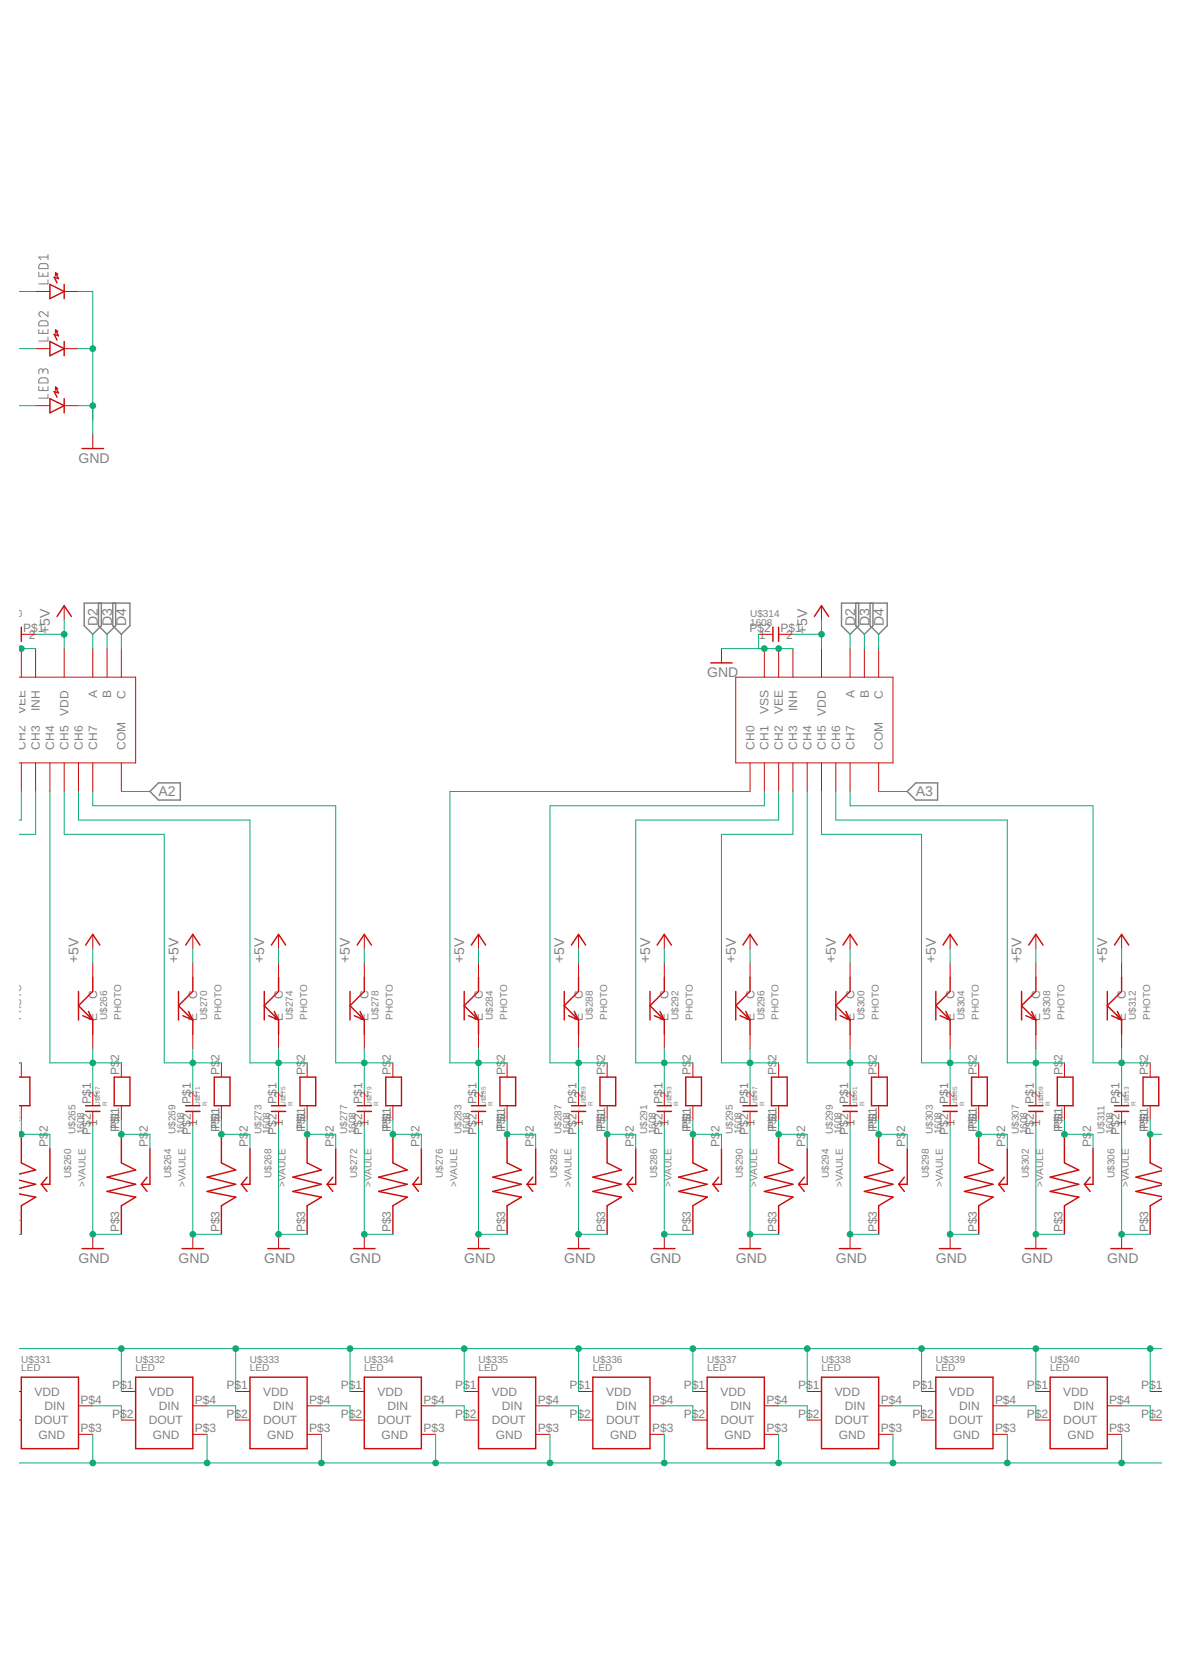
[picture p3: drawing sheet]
<svg xmlns="http://www.w3.org/2000/svg" width="210mm" height="297mm" viewBox="0 0 210 297" stroke-linecap="round" stroke-linejoin="round" font-family="sans-serif">
<defs><g id="words">
<g font-size="2.5" fill="#808080">
<text x="13.9" y="82.3">GND</text>
<text x="8.9" y="112.8" transform="rotate(-90 8.9 112.8)">+5V</text>
<text x="17.4" y="111.2" transform="rotate(-90 17.4 111.2)">D2</text>
<text x="19.9" y="111.2" transform="rotate(-90 19.9 111.2)">D3</text>
<text x="22.5" y="111.2" transform="rotate(-90 22.5 111.2)">D4</text>
<text x="143.5" y="112.8" transform="rotate(-90 143.5 112.8)">+5V</text>
<text x="152" y="111.2" transform="rotate(-90 152 111.2)">D2</text>
<text x="154.5" y="111.2" transform="rotate(-90 154.5 111.2)">D3</text>
<text x="157.1" y="111.2" transform="rotate(-90 157.1 111.2)">D4</text>
<text x="125.7" y="120.4">GND</text>
<text x="28.2" y="141.6">A2</text>
<text x="162.8" y="141.6">A3</text>
<text x="13.9" y="171.2" transform="rotate(-90 13.9 171.2)">+5V</text>
<text x="31.7" y="171.2" transform="rotate(-90 31.7 171.2)">+5V</text>
<text x="47" y="171.2" transform="rotate(-90 47 171.2)">+5V</text>
<text x="62.2" y="171.2" transform="rotate(-90 62.2 171.2)">+5V</text>
<text x="82.5" y="171.2" transform="rotate(-90 82.5 171.2)">+5V</text>
<text x="100.3" y="171.2" transform="rotate(-90 100.3 171.2)">+5V</text>
<text x="115.5" y="171.2" transform="rotate(-90 115.5 171.2)">+5V</text>
<text x="130.8" y="171.2" transform="rotate(-90 130.8 171.2)">+5V</text>
<text x="148.6" y="171.2" transform="rotate(-90 148.6 171.2)">+5V</text>
<text x="166.3" y="171.2" transform="rotate(-90 166.3 171.2)">+5V</text>
<text x="181.6" y="171.2" transform="rotate(-90 181.6 171.2)">+5V</text>
<text x="196.8" y="171.2" transform="rotate(-90 196.8 171.2)">+5V</text>
<text x="13.9" y="224.5">GND</text>
<text x="31.7" y="224.5">GND</text>
<text x="47" y="224.5">GND</text>
<text x="62.2" y="224.5">GND</text>
<text x="82.5" y="224.5">GND</text>
<text x="100.3" y="224.5">GND</text>
<text x="115.5" y="224.5">GND</text>
<text x="130.8" y="224.5">GND</text>
<text x="148.6" y="224.5">GND</text>
<text x="166.3" y="224.5">GND</text>
<text x="181.6" y="224.5">GND</text>
<text x="196.8" y="224.5">GND</text>
</g>
<g font-size="2.1" fill="#808080">
<text x="4.1" y="112.4">P$1</text>
<text x="5.1" y="113.5">2</text>
<text x="133.2" y="112.4">P$2</text>
<text x="134.9" y="113.5">1</text>
<text x="138.7" y="112.4">P$1</text>
<text x="139.7" y="113.5">2</text>
<text x="17.2" y="124.1" transform="rotate(-90 17.2 124.1)">A</text>
<text x="19.8" y="124.1" transform="rotate(-90 19.8 124.1)">B</text>
<text x="22.3" y="124.3" transform="rotate(-90 22.3 124.3)">C</text>
<text x="151.9" y="124.1" transform="rotate(-90 151.9 124.1)">A</text>
<text x="154.4" y="124.1" transform="rotate(-90 154.4 124.1)">B</text>
<text x="156.9" y="124.3" transform="rotate(-90 156.9 124.3)">C</text>
<text x="4.5" y="127" transform="rotate(-90 4.5 127)">VEE</text>
<text x="7.1" y="126.4" transform="rotate(-90 7.1 126.4)">INH</text>
<text x="12.2" y="127.2" transform="rotate(-90 12.2 127.2)">VDD</text>
<text x="136.6" y="127" transform="rotate(-90 136.6 127)">VSS</text>
<text x="139.2" y="127" transform="rotate(-90 139.2 127)">VEE</text>
<text x="141.7" y="126.4" transform="rotate(-90 141.7 126.4)">INH</text>
<text x="146.8" y="127.2" transform="rotate(-90 146.8 127.2)">VDD</text>
<text x="4.5" y="133.3" transform="rotate(-90 4.5 133.3)">CH2</text>
<text x="7.1" y="133.3" transform="rotate(-90 7.1 133.3)">CH3</text>
<text x="9.6" y="133.3" transform="rotate(-90 9.6 133.3)">CH4</text>
<text x="12.2" y="133.3" transform="rotate(-90 12.2 133.3)">CH5</text>
<text x="14.7" y="133.3" transform="rotate(-90 14.7 133.3)">CH6</text>
<text x="17.2" y="133.3" transform="rotate(-90 17.2 133.3)">CH7</text>
<text x="22.3" y="133.3" transform="rotate(-90 22.3 133.3)">COM</text>
<text x="134.1" y="133.3" transform="rotate(-90 134.1 133.3)">CH0</text>
<text x="136.6" y="133.3" transform="rotate(-90 136.6 133.3)">CH1</text>
<text x="139.2" y="133.3" transform="rotate(-90 139.2 133.3)">CH2</text>
<text x="141.7" y="133.3" transform="rotate(-90 141.7 133.3)">CH3</text>
<text x="144.2" y="133.3" transform="rotate(-90 144.2 133.3)">CH4</text>
<text x="146.8" y="133.3" transform="rotate(-90 146.8 133.3)">CH5</text>
<text x="149.3" y="133.3" transform="rotate(-90 149.3 133.3)">CH6</text>
<text x="151.9" y="133.3" transform="rotate(-90 151.9 133.3)">CH7</text>
<text x="156.9" y="133.3" transform="rotate(-90 156.9 133.3)">COM</text>
<text x="17.2" y="177.6" transform="rotate(-90 17.2 177.6)">C</text>
<text x="35" y="177.6" transform="rotate(-90 35 177.6)">C</text>
<text x="50.3" y="177.6" transform="rotate(-90 50.3 177.6)">C</text>
<text x="65.5" y="177.6" transform="rotate(-90 65.5 177.6)">C</text>
<text x="85.8" y="177.6" transform="rotate(-90 85.8 177.6)">C</text>
<text x="103.6" y="177.6" transform="rotate(-90 103.6 177.6)">C</text>
<text x="118.8" y="177.6" transform="rotate(-90 118.8 177.6)">C</text>
<text x="134.1" y="177.6" transform="rotate(-90 134.1 177.6)">C</text>
<text x="151.9" y="177.6" transform="rotate(-90 151.9 177.6)">C</text>
<text x="169.6" y="177.6" transform="rotate(-90 169.6 177.6)">C</text>
<text x="184.9" y="177.6" transform="rotate(-90 184.9 177.6)">C</text>
<text x="200.1" y="177.6" transform="rotate(-90 200.1 177.6)">C</text>
<text x="-.5" y="181.5" transform="rotate(-90 -.5 181.5)">E</text>
<text x="17.2" y="181.5" transform="rotate(-90 17.2 181.5)">E</text>
<text x="35" y="181.5" transform="rotate(-90 35 181.5)">E</text>
<text x="50.3" y="181.5" transform="rotate(-90 50.3 181.5)">E</text>
<text x="65.5" y="181.5" transform="rotate(-90 65.5 181.5)">E</text>
<text x="85.8" y="181.5" transform="rotate(-90 85.8 181.5)">E</text>
<text x="103.6" y="181.5" transform="rotate(-90 103.6 181.5)">E</text>
<text x="118.8" y="181.5" transform="rotate(-90 118.8 181.5)">E</text>
<text x="134.1" y="181.5" transform="rotate(-90 134.1 181.5)">E</text>
<text x="151.9" y="181.5" transform="rotate(-90 151.9 181.5)">E</text>
<text x="169.6" y="181.5" transform="rotate(-90 169.6 181.5)">E</text>
<text x="184.9" y="181.5" transform="rotate(-90 184.9 181.5)">E</text>
<text x="200.1" y="181.5" transform="rotate(-90 200.1 181.5)">E</text>
<text x="3.4" y="191.1" transform="rotate(-90 3.4 191.1)">P$2</text>
<text x="21.2" y="191.1" transform="rotate(-90 21.2 191.1)">P$</text>
<text x="21.2" y="188.5" transform="rotate(-90 21.2 188.5)">2</text>
<text x="39" y="191.1" transform="rotate(-90 39 191.1)">P$</text>
<text x="39" y="188.5" transform="rotate(-90 39 188.5)">2</text>
<text x="54.2" y="191.1" transform="rotate(-90 54.2 191.1)">P$</text>
<text x="54.2" y="188.5" transform="rotate(-90 54.2 188.5)">2</text>
<text x="69.5" y="191.1" transform="rotate(-90 69.5 191.1)">P$</text>
<text x="69.5" y="188.5" transform="rotate(-90 69.5 188.5)">2</text>
<text x="89.8" y="191.1" transform="rotate(-90 89.8 191.1)">P$</text>
<text x="89.8" y="188.5" transform="rotate(-90 89.8 188.5)">2</text>
<text x="107.6" y="191.1" transform="rotate(-90 107.6 191.1)">P$</text>
<text x="107.6" y="188.5" transform="rotate(-90 107.6 188.5)">2</text>
<text x="122.8" y="191.1" transform="rotate(-90 122.8 191.1)">P$</text>
<text x="122.8" y="188.5" transform="rotate(-90 122.8 188.5)">2</text>
<text x="138" y="191.1" transform="rotate(-90 138 191.1)">P$</text>
<text x="138" y="188.5" transform="rotate(-90 138 188.5)">2</text>
<text x="155.8" y="191.1" transform="rotate(-90 155.8 191.1)">P$</text>
<text x="155.8" y="188.5" transform="rotate(-90 155.8 188.5)">2</text>
<text x="173.6" y="191.1" transform="rotate(-90 173.6 191.1)">P$</text>
<text x="173.6" y="188.5" transform="rotate(-90 173.6 188.5)">2</text>
<text x="188.8" y="191.1" transform="rotate(-90 188.8 191.1)">P$</text>
<text x="188.8" y="188.5" transform="rotate(-90 188.8 188.5)">2</text>
<text x="204.1" y="191.1" transform="rotate(-90 204.1 191.1)">P$</text>
<text x="204.1" y="188.5" transform="rotate(-90 204.1 188.5)">2</text>
<text x="-.5" y="195.2" transform="rotate(-90 -.5 195.2)">2</text>
<text x="16.1" y="196.2" transform="rotate(-90 16.1 196.2)">P$1</text>
<text x="17.2" y="195.2" transform="rotate(-90 17.2 195.2)">2</text>
<text x="33.9" y="196.2" transform="rotate(-90 33.9 196.2)">P$1</text>
<text x="35" y="195.2" transform="rotate(-90 35 195.2)">2</text>
<text x="49.1" y="196.2" transform="rotate(-90 49.1 196.2)">P$1</text>
<text x="50.3" y="195.2" transform="rotate(-90 50.3 195.2)">2</text>
<text x="64.4" y="196.2" transform="rotate(-90 64.4 196.2)">P$1</text>
<text x="65.5" y="195.2" transform="rotate(-90 65.5 195.2)">2</text>
<text x="84.7" y="196.2" transform="rotate(-90 84.7 196.2)">P$1</text>
<text x="85.8" y="195.2" transform="rotate(-90 85.8 195.2)">2</text>
<text x="102.5" y="196.2" transform="rotate(-90 102.5 196.2)">P$1</text>
<text x="103.6" y="195.2" transform="rotate(-90 103.6 195.2)">2</text>
<text x="117.7" y="196.2" transform="rotate(-90 117.7 196.2)">P$1</text>
<text x="118.8" y="195.2" transform="rotate(-90 118.8 195.2)">2</text>
<text x="133" y="196.2" transform="rotate(-90 133 196.2)">P$1</text>
<text x="134.1" y="195.2" transform="rotate(-90 134.1 195.2)">2</text>
<text x="150.7" y="196.2" transform="rotate(-90 150.7 196.2)">P$1</text>
<text x="151.9" y="195.2" transform="rotate(-90 151.9 195.2)">2</text>
<text x="168.5" y="196.2" transform="rotate(-90 168.5 196.2)">P$1</text>
<text x="169.6" y="195.2" transform="rotate(-90 169.6 195.2)">2</text>
<text x="183.8" y="196.2" transform="rotate(-90 183.8 196.2)">P$1</text>
<text x="184.9" y="195.2" transform="rotate(-90 184.9 195.2)">2</text>
<text x="199" y="196.2" transform="rotate(-90 199 196.2)">P$1</text>
<text x="200.1" y="195.2" transform="rotate(-90 200.1 195.2)">2</text>
<text x="-.5" y="200.1" transform="rotate(-90 -.5 200.1)">1</text>
<text x="3.4" y="201.3" transform="rotate(-90 3.4 201.3)">PP$$11</text>
<text x="8.5" y="203.8" transform="rotate(-90 8.5 203.8)">P$</text>
<text x="8.5" y="201.2" transform="rotate(-90 8.5 201.2)">2</text>
<text x="16.1" y="201.7" transform="rotate(-90 16.1 201.7)">P$2</text>
<text x="17.2" y="200.1" transform="rotate(-90 17.2 200.1)">1</text>
<text x="21.2" y="201.3" transform="rotate(-90 21.2 201.3)">PP$$11</text>
<text x="26.3" y="203.8" transform="rotate(-90 26.3 203.8)">P$</text>
<text x="26.3" y="201.2" transform="rotate(-90 26.3 201.2)">2</text>
<text x="33.9" y="201.7" transform="rotate(-90 33.9 201.7)">P$2</text>
<text x="35" y="200.1" transform="rotate(-90 35 200.1)">1</text>
<text x="39" y="201.3" transform="rotate(-90 39 201.3)">PP$$11</text>
<text x="44.1" y="203.8" transform="rotate(-90 44.1 203.8)">P$</text>
<text x="44.1" y="201.2" transform="rotate(-90 44.1 201.2)">2</text>
<text x="49.1" y="201.7" transform="rotate(-90 49.1 201.7)">P$2</text>
<text x="50.3" y="200.1" transform="rotate(-90 50.3 200.1)">1</text>
<text x="54.2" y="201.3" transform="rotate(-90 54.2 201.3)">PP$$11</text>
<text x="59.3" y="203.8" transform="rotate(-90 59.3 203.8)">P$</text>
<text x="59.3" y="201.2" transform="rotate(-90 59.3 201.2)">2</text>
<text x="64.4" y="201.7" transform="rotate(-90 64.4 201.7)">P$2</text>
<text x="65.5" y="200.1" transform="rotate(-90 65.5 200.1)">1</text>
<text x="69.5" y="201.3" transform="rotate(-90 69.5 201.3)">PP$$11</text>
<text x="74.5" y="203.8" transform="rotate(-90 74.5 203.8)">P$</text>
<text x="74.5" y="201.2" transform="rotate(-90 74.5 201.2)">2</text>
<text x="84.7" y="201.7" transform="rotate(-90 84.7 201.7)">P$2</text>
<text x="85.8" y="200.1" transform="rotate(-90 85.8 200.1)">1</text>
<text x="89.8" y="201.3" transform="rotate(-90 89.8 201.3)">PP$$11</text>
<text x="94.9" y="203.8" transform="rotate(-90 94.9 203.8)">P$</text>
<text x="94.9" y="201.2" transform="rotate(-90 94.9 201.2)">2</text>
<text x="102.5" y="201.7" transform="rotate(-90 102.5 201.7)">P$2</text>
<text x="103.6" y="200.1" transform="rotate(-90 103.6 200.1)">1</text>
<text x="107.6" y="201.3" transform="rotate(-90 107.6 201.3)">PP$$11</text>
<text x="112.6" y="203.8" transform="rotate(-90 112.6 203.8)">P$</text>
<text x="112.6" y="201.2" transform="rotate(-90 112.6 201.2)">2</text>
<text x="117.7" y="201.7" transform="rotate(-90 117.7 201.7)">P$2</text>
<text x="118.8" y="200.1" transform="rotate(-90 118.8 200.1)">1</text>
<text x="122.8" y="201.3" transform="rotate(-90 122.8 201.3)">PP$$11</text>
<text x="127.9" y="203.8" transform="rotate(-90 127.9 203.8)">P$</text>
<text x="127.9" y="201.2" transform="rotate(-90 127.9 201.2)">2</text>
<text x="133" y="201.7" transform="rotate(-90 133 201.7)">P$2</text>
<text x="134.1" y="200.1" transform="rotate(-90 134.1 200.1)">1</text>
<text x="138" y="201.3" transform="rotate(-90 138 201.3)">PP$$11</text>
<text x="143.1" y="203.8" transform="rotate(-90 143.1 203.8)">P$</text>
<text x="143.1" y="201.2" transform="rotate(-90 143.1 201.2)">2</text>
<text x="150.7" y="201.7" transform="rotate(-90 150.7 201.7)">P$2</text>
<text x="151.9" y="200.1" transform="rotate(-90 151.9 200.1)">1</text>
<text x="155.8" y="201.3" transform="rotate(-90 155.8 201.3)">PP$$11</text>
<text x="160.9" y="203.8" transform="rotate(-90 160.9 203.8)">P$</text>
<text x="160.9" y="201.2" transform="rotate(-90 160.9 201.2)">2</text>
<text x="168.5" y="201.7" transform="rotate(-90 168.5 201.7)">P$2</text>
<text x="169.6" y="200.1" transform="rotate(-90 169.6 200.1)">1</text>
<text x="173.6" y="201.3" transform="rotate(-90 173.6 201.3)">PP$$11</text>
<text x="178.7" y="203.8" transform="rotate(-90 178.7 203.8)">P$</text>
<text x="178.7" y="201.2" transform="rotate(-90 178.7 201.2)">2</text>
<text x="183.8" y="201.7" transform="rotate(-90 183.8 201.7)">P$2</text>
<text x="184.9" y="200.1" transform="rotate(-90 184.9 200.1)">1</text>
<text x="188.8" y="201.3" transform="rotate(-90 188.8 201.3)">PP$$11</text>
<text x="193.9" y="203.8" transform="rotate(-90 193.9 203.8)">P$</text>
<text x="193.9" y="201.2" transform="rotate(-90 193.9 201.2)">2</text>
<text x="199" y="201.7" transform="rotate(-90 199 201.7)">P$2</text>
<text x="200.1" y="200.1" transform="rotate(-90 200.1 200.1)">1</text>
<text x="204.1" y="201.3" transform="rotate(-90 204.1 201.3)">PP$$11</text>
<text x="3.4" y="219.1" transform="rotate(-90 3.4 219.1)">P$3</text>
<text x="21.2" y="219.1" transform="rotate(-90 21.2 219.1)">P$3</text>
<text x="39" y="219.1" transform="rotate(-90 39 219.1)">P$3</text>
<text x="54.2" y="219.1" transform="rotate(-90 54.2 219.1)">P$3</text>
<text x="69.5" y="219.1" transform="rotate(-90 69.5 219.1)">P$3</text>
<text x="89.8" y="219.1" transform="rotate(-90 89.8 219.1)">P$3</text>
<text x="107.6" y="219.1" transform="rotate(-90 107.6 219.1)">P$3</text>
<text x="122.8" y="219.1" transform="rotate(-90 122.8 219.1)">P$3</text>
<text x="138" y="219.1" transform="rotate(-90 138 219.1)">P$3</text>
<text x="155.8" y="219.1" transform="rotate(-90 155.8 219.1)">P$3</text>
<text x="173.6" y="219.1" transform="rotate(-90 173.6 219.1)">P$3</text>
<text x="188.8" y="219.1" transform="rotate(-90 188.8 219.1)">P$3</text>
<text x="204.1" y="219.1" transform="rotate(-90 204.1 219.1)">P$3</text>
<text x="-.4" y="247">P$1</text>
<text x="6.1" y="248.1">VDD</text>
<text x="7.9" y="250.7">DIN</text>
<text x="14.3" y="249.5">P$4</text>
<text x="20" y="247">P$1</text>
<text x="26.4" y="248.1">VDD</text>
<text x="28.2" y="250.7">DIN</text>
<text x="34.6" y="249.5">P$4</text>
<text x="40.3" y="247">P$1</text>
<text x="46.8" y="248.1">VDD</text>
<text x="48.6" y="250.7">DIN</text>
<text x="54.9" y="249.5">P$4</text>
<text x="60.6" y="247">P$1</text>
<text x="67.1" y="248.1">VDD</text>
<text x="68.9" y="250.7">DIN</text>
<text x="75.3" y="249.5">P$4</text>
<text x="80.9" y="247">P$1</text>
<text x="87.4" y="248.1">VDD</text>
<text x="89.2" y="250.7">DIN</text>
<text x="95.6" y="249.5">P$4</text>
<text x="101.2" y="247">P$1</text>
<text x="107.7" y="248.1">VDD</text>
<text x="109.5" y="250.7">DIN</text>
<text x="115.9" y="249.5">P$4</text>
<text x="121.5" y="247">P$1</text>
<text x="128" y="248.1">VDD</text>
<text x="129.8" y="250.7">DIN</text>
<text x="136.2" y="249.5">P$4</text>
<text x="141.9" y="247">P$1</text>
<text x="148.3" y="248.1">VDD</text>
<text x="150.2" y="250.7">DIN</text>
<text x="156.5" y="249.5">P$4</text>
<text x="162.2" y="247">P$1</text>
<text x="168.7" y="248.1">VDD</text>
<text x="170.5" y="250.7">DIN</text>
<text x="176.8" y="249.5">P$4</text>
<text x="182.5" y="247">P$1</text>
<text x="189" y="248.1">VDD</text>
<text x="190.8" y="250.7">DIN</text>
<text x="197.2" y="249.5">P$4</text>
<text x="202.8" y="247">P$1</text>
<text x="-.4" y="252.1">P$2</text>
<text x="6.1" y="253.2">DOUT</text>
<text x="6.8" y="255.7">GND</text>
<text x="14.3" y="254.6">P$3</text>
<text x="20" y="252.1">P$2</text>
<text x="26.4" y="253.2">DOUT</text>
<text x="27.2" y="255.7">GND</text>
<text x="34.6" y="254.6">P$3</text>
<text x="40.3" y="252.1">P$2</text>
<text x="46.8" y="253.2">DOUT</text>
<text x="47.5" y="255.7">GND</text>
<text x="54.9" y="254.6">P$3</text>
<text x="60.6" y="252.1">P$2</text>
<text x="67.1" y="253.2">DOUT</text>
<text x="67.8" y="255.7">GND</text>
<text x="75.3" y="254.6">P$3</text>
<text x="80.9" y="252.1">P$2</text>
<text x="87.4" y="253.2">DOUT</text>
<text x="88.1" y="255.7">GND</text>
<text x="95.6" y="254.6">P$3</text>
<text x="101.2" y="252.1">P$2</text>
<text x="107.7" y="253.2">DOUT</text>
<text x="108.4" y="255.7">GND</text>
<text x="115.9" y="254.6">P$3</text>
<text x="121.5" y="252.1">P$2</text>
<text x="128" y="253.2">DOUT</text>
<text x="128.8" y="255.7">GND</text>
<text x="136.2" y="254.6">P$3</text>
<text x="141.9" y="252.1">P$2</text>
<text x="148.3" y="253.2">DOUT</text>
<text x="149.1" y="255.7">GND</text>
<text x="156.5" y="254.6">P$3</text>
<text x="162.2" y="252.1">P$2</text>
<text x="168.7" y="253.2">DOUT</text>
<text x="169.4" y="255.7">GND</text>
<text x="176.8" y="254.6">P$3</text>
<text x="182.5" y="252.1">P$2</text>
<text x="189" y="253.2">DOUT</text>
<text x="189.7" y="255.7">GND</text>
<text x="197.2" y="254.6">P$3</text>
<text x="202.8" y="252.1">P$2</text>
</g>
<g font-size="1.8" fill="#808080">
<text x="0" y="109.7">$280</text>
<text x="133.3" y="111.2">1608</text>
<text x="133.3" y="109.7">U$314</text>
<text x="3.8" y="181.3" transform="rotate(-90 3.8 181.3)">PHOTO</text>
<text x="19" y="181.3" transform="rotate(-90 19 181.3)">U$266</text>
<text x="21.6" y="181.3" transform="rotate(-90 21.6 181.3)">PHOTO</text>
<text x="36.8" y="181.3" transform="rotate(-90 36.8 181.3)">U$270</text>
<text x="39.3" y="181.3" transform="rotate(-90 39.3 181.3)">PHOTO</text>
<text x="52" y="181.3" transform="rotate(-90 52 181.3)">U$274</text>
<text x="54.6" y="181.3" transform="rotate(-90 54.6 181.3)">PHOTO</text>
<text x="67.3" y="181.3" transform="rotate(-90 67.3 181.3)">U$278</text>
<text x="69.8" y="181.3" transform="rotate(-90 69.8 181.3)">PHOTO</text>
<text x="87.6" y="181.3" transform="rotate(-90 87.6 181.3)">U$284</text>
<text x="90.1" y="181.3" transform="rotate(-90 90.1 181.3)">PHOTO</text>
<text x="105.4" y="181.3" transform="rotate(-90 105.4 181.3)">U$288</text>
<text x="107.9" y="181.3" transform="rotate(-90 107.9 181.3)">PHOTO</text>
<text x="120.6" y="181.3" transform="rotate(-90 120.6 181.3)">U$292</text>
<text x="123.2" y="181.3" transform="rotate(-90 123.2 181.3)">PHOTO</text>
<text x="135.9" y="181.3" transform="rotate(-90 135.9 181.3)">U$296</text>
<text x="138.4" y="181.3" transform="rotate(-90 138.4 181.3)">PHOTO</text>
<text x="153.6" y="181.3" transform="rotate(-90 153.6 181.3)">U$300</text>
<text x="156.2" y="181.3" transform="rotate(-90 156.2 181.3)">PHOTO</text>
<text x="171.4" y="181.3" transform="rotate(-90 171.4 181.3)">U$304</text>
<text x="174" y="181.3" transform="rotate(-90 174 181.3)">PHOTO</text>
<text x="186.6" y="181.3" transform="rotate(-90 186.6 181.3)">U$308</text>
<text x="189.2" y="181.3" transform="rotate(-90 189.2 181.3)">PHOTO</text>
<text x="201.9" y="181.3" transform="rotate(-90 201.9 181.3)">U$312</text>
<text x="204.4" y="181.3" transform="rotate(-90 204.4 181.3)">PHOTO</text>
<text x="13.4" y="201.6" transform="rotate(-90 13.4 201.6)">U$265</text>
<text x="15" y="201.6" transform="rotate(-90 15 201.6)">1608</text>
<text x="31.2" y="201.6" transform="rotate(-90 31.2 201.6)">U$269</text>
<text x="32.7" y="201.6" transform="rotate(-90 32.7 201.6)">1608</text>
<text x="46.5" y="201.6" transform="rotate(-90 46.5 201.6)">U$273</text>
<text x="48" y="201.6" transform="rotate(-90 48 201.6)">1608</text>
<text x="61.7" y="201.6" transform="rotate(-90 61.7 201.6)">U$277</text>
<text x="63.2" y="201.6" transform="rotate(-90 63.2 201.6)">1608</text>
<text x="82" y="201.6" transform="rotate(-90 82 201.6)">U$283</text>
<text x="83.5" y="201.6" transform="rotate(-90 83.5 201.6)">1608</text>
<text x="99.8" y="201.6" transform="rotate(-90 99.8 201.6)">U$287</text>
<text x="101.3" y="201.6" transform="rotate(-90 101.3 201.6)">1608</text>
<text x="115" y="201.6" transform="rotate(-90 115 201.6)">U$291</text>
<text x="116.6" y="201.6" transform="rotate(-90 116.6 201.6)">1608</text>
<text x="130.3" y="201.6" transform="rotate(-90 130.3 201.6)">U$295</text>
<text x="131.8" y="201.6" transform="rotate(-90 131.8 201.6)">1608</text>
<text x="148" y="201.6" transform="rotate(-90 148 201.6)">U$299</text>
<text x="149.6" y="201.6" transform="rotate(-90 149.6 201.6)">1608</text>
<text x="165.8" y="201.6" transform="rotate(-90 165.8 201.6)">U$303</text>
<text x="167.3" y="201.6" transform="rotate(-90 167.3 201.6)">1608</text>
<text x="181.1" y="201.6" transform="rotate(-90 181.1 201.6)">U$307</text>
<text x="182.6" y="201.6" transform="rotate(-90 182.6 201.6)">1608</text>
<text x="196.3" y="201.6" transform="rotate(-90 196.3 201.6)">U$311</text>
<text x="197.8" y="201.6" transform="rotate(-90 197.8 201.6)">1608</text>
<text x="12.7" y="209.4" transform="rotate(-90 12.7 209.4)">U$260</text>
<text x="30.5" y="209.4" transform="rotate(-90 30.5 209.4)">U$264</text>
<text x="48.2" y="209.4" transform="rotate(-90 48.2 209.4)">U$268</text>
<text x="63.5" y="209.4" transform="rotate(-90 63.5 209.4)">U$272</text>
<text x="78.7" y="209.4" transform="rotate(-90 78.7 209.4)">U$276</text>
<text x="99" y="209.4" transform="rotate(-90 99 209.4)">U$282</text>
<text x="116.8" y="209.4" transform="rotate(-90 116.8 209.4)">U$286</text>
<text x="132" y="209.4" transform="rotate(-90 132 209.4)">U$290</text>
<text x="147.3" y="209.4" transform="rotate(-90 147.3 209.4)">U$294</text>
<text x="165.1" y="209.4" transform="rotate(-90 165.1 209.4)">U$298</text>
<text x="182.8" y="209.4" transform="rotate(-90 182.8 209.4)">U$302</text>
<text x="198.1" y="209.4" transform="rotate(-90 198.1 209.4)">U$306</text>
<text x="15.2" y="210.9" transform="rotate(-90 15.2 210.9)">&gt;VAULE</text>
<text x="33" y="210.9" transform="rotate(-90 33 210.9)">&gt;VAULE</text>
<text x="50.8" y="210.9" transform="rotate(-90 50.8 210.9)">&gt;VAULE</text>
<text x="66" y="210.9" transform="rotate(-90 66 210.9)">&gt;VAULE</text>
<text x="81.2" y="210.9" transform="rotate(-90 81.2 210.9)">&gt;VAULE</text>
<text x="101.6" y="210.9" transform="rotate(-90 101.6 210.9)">&gt;VAULE</text>
<text x="119.3" y="210.9" transform="rotate(-90 119.3 210.9)">&gt;VAULE</text>
<text x="134.6" y="210.9" transform="rotate(-90 134.6 210.9)">&gt;VAULE</text>
<text x="149.8" y="210.9" transform="rotate(-90 149.8 210.9)">&gt;VAULE</text>
<text x="167.6" y="210.9" transform="rotate(-90 167.6 210.9)">&gt;VAULE</text>
<text x="185.4" y="210.9" transform="rotate(-90 185.4 210.9)">&gt;VAULE</text>
<text x="200.6" y="210.9" transform="rotate(-90 200.6 210.9)">&gt;VAULE</text>
<text x="3.8" y="243.8">LED</text>
<text x="3.8" y="242.3">U$331</text>
<text x="24.1" y="243.8">LED</text>
<text x="24.1" y="242.3">U$332</text>
<text x="44.4" y="243.8">LED</text>
<text x="44.4" y="242.3">U$333</text>
<text x="64.7" y="243.8">LED</text>
<text x="64.7" y="242.3">U$334</text>
<text x="85.1" y="243.8">LED</text>
<text x="85.1" y="242.3">U$335</text>
<text x="105.4" y="243.8">LED</text>
<text x="105.4" y="242.3">U$336</text>
<text x="125.7" y="243.8">LED</text>
<text x="125.7" y="242.3">U$337</text>
<text x="146" y="243.8">LED</text>
<text x="146" y="242.3">U$338</text>
<text x="166.3" y="243.8">LED</text>
<text x="166.3" y="242.3">U$339</text>
<text x="186.6" y="243.8">LED</text>
<text x="186.6" y="242.3">U$340</text>
</g>
<g font-size="1.1" fill="#808080">
<text x="17.8" y="196.6" transform="rotate(-90 17.8 196.6)">U$267</text>
<text x="19" y="196.6" transform="rotate(-90 19 196.6)">R</text>
<text x="35.5" y="196.6" transform="rotate(-90 35.5 196.6)">U$271</text>
<text x="36.8" y="196.6" transform="rotate(-90 36.8 196.6)">R</text>
<text x="50.8" y="196.6" transform="rotate(-90 50.8 196.6)">U$275</text>
<text x="52" y="196.6" transform="rotate(-90 52 196.6)">R</text>
<text x="66" y="196.6" transform="rotate(-90 66 196.6)">U$279</text>
<text x="67.3" y="196.6" transform="rotate(-90 67.3 196.6)">R</text>
<text x="86.3" y="196.6" transform="rotate(-90 86.3 196.6)">U$285</text>
<text x="87.6" y="196.6" transform="rotate(-90 87.6 196.6)">R</text>
<text x="104.1" y="196.6" transform="rotate(-90 104.1 196.6)">U$289</text>
<text x="105.4" y="196.6" transform="rotate(-90 105.4 196.6)">R</text>
<text x="119.3" y="196.6" transform="rotate(-90 119.3 196.6)">U$293</text>
<text x="120.6" y="196.6" transform="rotate(-90 120.6 196.6)">R</text>
<text x="134.6" y="196.6" transform="rotate(-90 134.6 196.6)">U$297</text>
<text x="135.9" y="196.6" transform="rotate(-90 135.9 196.6)">R</text>
<text x="152.4" y="196.6" transform="rotate(-90 152.4 196.6)">U$301</text>
<text x="153.6" y="196.6" transform="rotate(-90 153.6 196.6)">R</text>
<text x="170.1" y="196.6" transform="rotate(-90 170.1 196.6)">U$305</text>
<text x="171.4" y="196.6" transform="rotate(-90 171.4 196.6)">R</text>
<text x="185.4" y="196.6" transform="rotate(-90 185.4 196.6)">U$309</text>
<text x="186.6" y="196.6" transform="rotate(-90 186.6 196.6)">R</text>
<text x="200.6" y="196.6" transform="rotate(-90 200.6 196.6)">U$313</text>
<text x="201.9" y="196.6" transform="rotate(-90 201.9 196.6)">R</text>
</g>
</g></defs>
<g fill="none" stroke="#808080" stroke-width=".18">
<path d="M6.9 48.4v.7h1.6v-.7M6.9 58.5v.8h1.6v-.8M7 47l1.1-.1a.43 .43 0 0 1 .4 .4v.5h-1.6zM7 57.1l1.1-.1a.43 .43 0 0 1 .4 .5v.4h-1.6zM7.6 48.6v.5M7.6 58.7v.6M8.5 55.4v.9l-.9-.8a.44 .44 0 0 0-.7 .2 .44 .44 0 0 0 .4 .6M8.5 49.7v.8h-1.6M8.5 45.2v.9M8.5 59.9v.7h-1.6M8.5 45.7h-1.6l.4 .4M6.9 68.7v.7h1.6v-.7"/>
<path d="M7 67.3a1.3 1.3 0 0 1 1.3-.1l.2 .3v.6h-1.6zM7.6 66a.46 .46 0 0 1 .5-.4 .46 .46 0 0 1 .4 .4v.5M7.6 66.3v-.4a.36 .36 0 0 0-.3-.3 .36 .36 0 0 0-.4 .3v.6M7.6 68.9v.5M8.5 70.1v.7h-1.6"/>
</g>
<path d="M17.5 107.2v4l1.5 1.6 1.6-1.6v-4M18 107.2v4l-1.5 1.6-1.5-1.6v-4h8.1v4l-1.5 1.6-1.6-1.6v-4M152.1 107.2v4l1.5 1.6 1.6-1.6v-4M152.6 107.2v4l-1.5 1.6-1.5-1.6v-4h8.1v4l-1.5 1.6-1.6-1.6v-4M28.2 139.2h3.8v3h-3.8l-1.6-1.5zM161.2 140.7l1.6-1.5h3.8v3h-3.8z" fill="none" stroke="#808080" stroke-width=".25"/>
<g fill="none" stroke="#c90d0c" stroke-width=".18">
<path d="M6.3 51.8h2.6M11.4 51.8h2.5M6.3 62h2.6M6.3 72.1h2.6M11.4 62h2.5M11.4 72.1h2.5M16.5 77.2v2.5M3.8 115.3v5.1M3.8 112.8h2.5M6.3 115.3v5.1M11.4 107.7v2.5M11.4 115.3v5.1"/>
<path d="M16.5 115.3v5.1M19 115.3v5.1M21.6 115.3v5.1M128.2 115.3v2.5M134.8 112.8h2.6M135.8 115.3v5.1M138.4 112.8h2.5M138.4 115.3v5.1M140.9 115.3v5.1M146 107.7v2.5M146 115.3v5.1M151.1 115.3v5.1"/>
<path d="M153.6 115.3v5.1M156.2 115.3v5.1M3.4 120.4h20.7v15.2h-20.7M3.8 135.6v5.1M6.3 135.6v5.1M8.9 135.6v5.1M11.4 135.6v5.1M13.9 135.6v5.1M16.5 135.6v5.1M21.6 135.6v5.1M130.8 120.4h27.9v15.2h-27.9zM133.3 135.6v5.1"/>
<path d="M135.8 135.6v5.1M138.4 135.6v5.1M140.9 135.6v5.1M143.5 135.6v5.1M146 135.6v5.1M148.5 135.6v5.1M151.1 135.6v5.1M156.2 135.6v5.1M16.5 166.1v2.5M16.5 171.2v2.5M34.3 166.1v2.5M34.3 171.2v2.5"/>
<path d="M49.5 166.1v2.5M49.5 171.2v2.5M64.7 166.1v2.5M64.7 171.2v2.5M85 166.1v2.5M85 171.2v2.5M102.8 166.1v2.5M102.8 171.2v2.5M118.1 166.1v2.5M118.1 171.2v2.5M133.3 166.1v2.5M133.3 171.2v2.5"/>
<path d="M151.1 166.1v2.5M151.1 171.2v2.5M168.9 166.1v2.5M168.9 171.2v2.5M184.1 166.1v2.5M184.1 171.2v2.5M199.3 166.1v2.5M199.3 171.2v2.5M3.8 188.9v2.6M3.8 196.6v2.5M16.5 183.9v2.5M16.5 194v2.6"/>
<path d="M16.5 197.6v2.5M21.6 188.9v2.6M21.6 196.6v2.5M34.3 183.9v2.5M34.3 194v2.6M34.3 197.6v2.5M39.3 188.9v2.6M39.3 196.6v2.5M49.5 183.9v2.5M49.5 194v2.6M49.5 197.6v2.5M54.6 188.9v2.6"/>
<path d="M54.6 196.6v2.5M64.7 183.9v2.5M64.7 194v2.6M64.7 197.6v2.5M69.8 188.9v2.6M69.8 196.6v2.5M85 183.9v2.5M85 194v2.6M85 197.6v2.5M90.1 188.9v2.6M90.1 196.6v2.5M102.8 183.9v2.5"/>
<path d="M102.8 194v2.6M102.8 197.6v2.5M107.9 188.9v2.6M107.9 196.6v2.5M118.1 183.9v2.5M118.1 194v2.6M118.1 197.6v2.5M123.1 188.9v2.6M123.1 196.6v2.5M133.3 183.9v2.5M133.3 194v2.6M133.3 197.6v2.5"/>
<path d="M138.4 188.9v2.6M138.4 196.6v2.5M151.1 183.9v2.5M151.1 194v2.6M151.1 197.6v2.5M156.2 188.9v2.6M156.2 196.6v2.5M168.9 183.9v2.5M168.9 194v2.6M168.9 197.6v2.5M173.9 188.9v2.6M173.9 196.6v2.5"/>
<path d="M184.1 183.9v2.5M184.1 194v2.6M184.1 197.6v2.5M189.2 188.9v2.6M189.2 196.6v2.5M199.3 183.9v2.5M199.3 194v2.6M199.3 197.6v2.5M204.4 188.9v2.6M204.4 196.6v2.5M16.5 219.4v2.6M34.3 219.4v2.6"/>
<path d="M49.5 219.4v2.6M64.7 219.4v2.6M85 219.4v2.6M102.8 219.4v2.6M118.1 219.4v2.6M133.3 219.4v2.6M151.1 219.4v2.6M168.9 219.4v2.6M184.1 219.4v2.6M199.3 219.4v2.6M3.4 247.4h.4M3.4 252.4h.4"/>
<path d="M13.9 249.9h2.6M13.9 255h2.6M21.6 247.4h2.5M21.6 252.4h2.5M34.3 249.9h2.5M34.3 255h2.5M41.9 247.4h2.5M41.9 252.4h2.5M54.6 249.9h2.5M54.6 255h2.5M62.2 247.4h2.5M62.2 252.4h2.5"/>
<path d="M74.9 249.9h2.5M74.9 255h2.5M82.5 247.4h2.5M82.5 252.4h2.5M95.2 249.9h2.5M95.2 255h2.5M102.8 247.4h2.6M102.8 252.4h2.6M115.5 249.9h2.6M115.5 255h2.6M123.1 247.4h2.6M123.1 252.4h2.6"/>
<path d="M135.8 249.9h2.6M135.8 255h2.6M143.5 247.4h2.5M143.5 252.4h2.5M156.2 249.9h2.5M156.2 255h2.5M163.8 247.4h2.5M163.8 252.4h2.5M176.5 249.9h2.5M176.5 255h2.5M184.1 247.4h2.5M184.1 252.4h2.5"/>
<path d="M196.8 249.9h2.5M196.8 255h2.5M204.4 247.4h2.1M204.4 252.4h2.1"/>
</g>
<g fill="none" stroke="#c90d0c" stroke-width=".25">
<path d="M8.9 50.5l2.5 1.3-2.5 1.3zM9.9 48.5l.5 1-.8-.2 .5 1M9.9 48.5v.5M9.9 58.7v.5M9.9 48.5l.4 .3M9.9 58.7l.5 1-.8-.3 .5 1.1M9.9 58.7l.4 .2M11.4 50.5v2.6M8.9 60.7l2.5 1.3-2.5 1.2zM8.9 70.9l2.5 1.2-2.5 1.3zM9.9 68.8v.5M9.9 68.8l.5 1-.8-.2 .5 1"/>
<path d="M9.9 68.8l.4 .3M11.4 60.7v2.5M11.4 70.9v2.5M14.6 79.7h3.8M3.8 111.5v2.5M10.1 109.6l1.3-1.9 1.3 1.9M126.3 117.8h3.8M137.4 111.5v2.5M138.4 111.5v2.5M144.7 109.6l1.3-1.9 1.3 1.9M13.9 176.2v5.1M15.2 168l1.3-1.9 1.3 1.9"/>
<path d="M15.7 179.8l.8 1.5M16.5 173.7v2.5l-2.6 2.6 2.6 2.5M31.7 176.2v5.1M33 168l1.3-1.9 1.2 1.9M33.5 179.8l.8 1.5M34.3 173.7v2.5l-2.6 2.6 2.6 2.5M47 176.2v5.1M48.2 168l1.3-1.9 1.3 1.9M48.7 179.8l.8 1.5M49.5 173.7v2.5l-2.5 2.6 2.5 2.5M62.2 176.2v5.1M63.5 168l1.2-1.9 1.3 1.9"/>
<path d="M64 179.8l.7 1.5M64.7 173.7v2.5l-2.5 2.6 2.5 2.5M82.5 176.2v5.1M83.8 168l1.2-1.9 1.3 1.9M84.3 179.8l.7 1.5M85 173.7v2.5l-2.5 2.6 2.5 2.5M100.3 176.2v5.1M101.6 168l1.2-1.9 1.3 1.9M102.1 179.8l.7 1.5M102.8 173.7v2.5l-2.5 2.6 2.5 2.5M115.5 176.2v5.1M116.8 168l1.3-1.9 1.2 1.9"/>
<path d="M117.3 179.8l.8 1.5M118.1 173.7v2.5l-2.6 2.6 2.6 2.5M130.8 176.2v5.1M132 168l1.3-1.9 1.3 1.9M132.5 179.8l.8 1.5M133.3 173.7v2.5l-2.5 2.6 2.5 2.5M148.5 176.2v5.1M149.8 168l1.3-1.9 1.3 1.9M150.3 179.8l.8 1.5M151.1 173.7v2.5l-2.6 2.6 2.6 2.5M166.3 176.2v5.1M167.6 168l1.3-1.9 1.2 1.9"/>
<path d="M168.1 179.8l.8 1.5M168.9 173.7v2.5l-2.6 2.6 2.6 2.5M181.6 176.2v5.1M182.8 168l1.3-1.9 1.3 1.9M183.3 179.8l.8 1.5M184.1 173.7v2.5l-2.5 2.6 2.5 2.5M196.8 176.2v5.1M198.1 168l1.2-1.9 1.3 1.9M198.6 179.8l.7 1.5M199.3 173.7v2.5l-2.5 2.6 2.5 2.5M3.4 191.5h1.9v5.1h-1.9M14.7 180.6l1.8 .7"/>
<path d="M15.2 196.6h2.6M15.2 197.6h2.6M16.5 181.3v2.6M20.3 191.5h2.8v5.1h-2.8zM32.5 180.6l1.8 .7M33 196.6h2.5M33 197.6h2.5M34.3 181.3v2.6M38.1 191.5h2.8v5.1h-2.8zM47.7 180.6l1.8 .7M48.2 196.6h2.6M48.2 197.6h2.6"/>
<path d="M49.5 181.3v2.6M53.3 191.5h2.8v5.1h-2.8zM63 180.6l1.7 .7M63.5 196.6h2.5M63.5 197.6h2.5M64.7 181.3v2.6M68.6 191.5h2.8v5.1h-2.8zM83.3 180.6l1.7 .7M83.8 196.6h2.5M83.8 197.6h2.5M85 181.3v2.6M88.9 191.5h2.8v5.1h-2.8z"/>
<path d="M101 180.6l1.8 .7M101.6 196.6h2.5M101.6 197.6h2.5M102.8 181.3v2.6M106.6 191.5h2.8v5.1h-2.8zM116.3 180.6l1.8 .7M116.8 196.6h2.5M116.8 197.6h2.5M118.1 181.3v2.6M121.9 191.5h2.8v5.1h-2.8zM131.5 180.6l1.8 .7M132 196.6h2.6"/>
<path d="M132 197.6h2.6M133.3 181.3v2.6M137.1 191.5h2.8v5.1h-2.8zM149.3 180.6l1.8 .7M149.8 196.6h2.6M149.8 197.6h2.6M151.1 181.3v2.6M154.9 191.5h2.8v5.1h-2.8zM167.1 180.6l1.8 .7M167.6 196.6h2.5M167.6 197.6h2.5M168.9 181.3v2.6"/>
<path d="M172.7 191.5h2.8v5.1h-2.8zM182.3 180.6l1.8 .7M182.8 196.6h2.6M182.8 197.6h2.6M184.1 181.3v2.6M187.9 191.5h2.8v5.1h-2.8zM197.6 180.6l1.7 .7M198.1 196.6h2.5M198.1 197.6h2.5M199.3 181.3v2.6M203.2 191.5h2.8v5.1h-2.8zM3.4 209.8l2.9 .7-2.9 .7"/>
<path d="M3.4 212.2l2.9 .6M3.8 201.6v5.1l2.5 1.3-2.9 .7M6.1 212.8h.2M6.3 212.8l-2.5 1.5v5.1M7.3 210.5l1.1 1.3M8.4 209.3l-1.1 1.2M8.9 204.2v6.3h-1.6M21.6 201.6v5.1l2.5 1.3-5.1 1.3 5.1 1.2-5.1 1.3 5.1 1M23.9 212.8h.2M24.1 212.8l-2.5 1.5v5.1M25.1 210.5l1 1.3M26.1 209.3l-1 1.2"/>
<path d="M26.6 204.2v6.3h-1.5M39.3 201.6v5.1l2.6 1.3-5.1 1.3 5.1 1.2-5.1 1.3 5.1 1M41.6 212.8h.3M41.9 212.8l-2.6 1.5v5.1M42.9 210.5l1 1.3M43.9 209.3l-1 1.2M44.4 204.2v6.3h-1.5M54.6 201.6v5.1l2.5 1.3-5.1 1.3 5.1 1.2-5.1 1.3 5.1 1M56.9 212.8h.2M57.1 212.8l-2.5 1.5v5.1M58.1 210.5l1.1 1.3M59.2 209.3l-1.1 1.2"/>
<path d="M59.7 204.2v6.3h-1.6M69.8 201.6v5.1l2.6 1.3-5.1 1.3 5.1 1.2-5.1 1.3 5.1 1M72.1 212.8h.3M72.4 212.8l-2.6 1.5v5.1M73.4 210.5l1 1.3M74.4 209.3l-1 1.2M74.9 204.2v6.3h-1.5M90.1 201.6v5.1l2.6 1.3-5.1 1.3 5.1 1.2-5.1 1.3 5.1 1M92.4 212.8h.3M92.7 212.8l-2.6 1.5v5.1M93.7 210.5l1 1.3M94.7 209.3l-1 1.2"/>
<path d="M95.2 204.2v6.3h-1.5M107.9 201.6v5.1l2.5 1.3-5 1.3 5 1.2-5 1.3 5 1M110.2 212.8h.2M110.4 212.8l-2.5 1.5v5.1M111.5 210.5l1 1.3M112.5 209.3l-1 1.2M113 204.2v6.3h-1.5M123.1 201.6v5.1l2.6 1.3-5.1 1.3 5.1 1.2-5.1 1.3 5.1 1M125.4 212.8h.3M125.7 212.8l-2.6 1.5v5.1M126.7 210.5l1 1.3M127.7 209.3l-1 1.2"/>
<path d="M128.2 204.2v6.3h-1.5M138.4 201.6v5.1l2.5 1.3-5.1 1.3 5.1 1.2-5.1 1.3 5.1 1M140.7 212.8h.2M140.9 212.8l-2.5 1.5v5.1M141.9 210.5l1.1 1.3M143 209.3l-1.1 1.2M143.5 204.2v6.3h-1.6M156.2 201.6v5.1l2.5 1.3-5.1 1.3 5.1 1.2-5.1 1.3 5.1 1M158.5 212.8h.2M158.7 212.8l-2.5 1.5v5.1M159.7 210.5l1 1.3M160.7 209.3l-1 1.2"/>
<path d="M161.2 204.2v6.3h-1.5M173.9 201.6v5.1l2.6 1.3-5.1 1.3 5.1 1.2-5.1 1.3 5.1 1M176.2 212.8h.3M176.5 212.8l-2.6 1.5v5.1M177.5 210.5l1 1.3M178.5 209.3l-1 1.2M179 204.2v6.3h-1.5M189.2 201.6v5.1l2.5 1.3-5.1 1.3 5.1 1.2-5.1 1.3 5.1 1M191.5 212.8h.2M191.7 212.8l-2.5 1.5v5.1M192.7 210.5l1.1 1.3M193.8 209.3l-1.1 1.2"/>
<path d="M194.3 204.2v6.3h-1.6M204.4 201.6v5.1l2.1 1M206.5 213.1l-2.1 1.2v5.1M206.5 208.1l-4.6 1.2 4.6 1.1M206.5 210.6l-4.6 1.2 4.6 .9M14.6 222h3.8M32.4 222h3.8M47.6 222h3.8M62.8 222h3.9M83.1 222h3.9M100.9 222h3.8M116.2 222h3.8"/>
<path d="M131.4 222h3.8M149.2 222h3.8M167 222h3.8M182.2 222h3.8M197.4 222h3.9M3.8 244.8h10.1v12.7h-10.1zM24.1 244.8h10.2v12.7h-10.2zM44.4 244.8h10.2v12.7h-10.2zM64.7 244.8h10.2v12.7h-10.2zM85 244.8h10.2v12.7h-10.2zM105.4 244.8h10.1v12.7h-10.1zM125.7 244.8h10.1v12.7h-10.1z"/>
<path d="M146 244.8h10.2v12.7h-10.2zM166.3 244.8h10.2v12.7h-10.2zM186.6 244.8h10.2v12.7h-10.2z"/>
</g>
<g fill="none" stroke="#0dab76" stroke-width=".18">
<path d="M3.4 51.8h2.9M13.9 51.8h2.6v25.4M3.4 72.1h2.9M3.4 62h2.9M13.9 72.1h2.6M13.9 62h2.6M3.4 115.3h2.9M6.3 112.8h5.1M11.4 110.2v5.1M16.5 112.8v2.5M19 112.8v2.5M21.6 112.8v2.5"/>
<path d="M128.2 115.3h12.7M134.8 112.8v2.5M140.9 112.8h5.1M146 110.2v5.1M151.1 112.8v2.5M153.6 112.8v2.5M156.2 112.8v2.5M3.8 140.7v5.1h-.4M6.3 140.7v7.6h-2.9M8.9 140.7v48.2h12.7M11.4 140.7v7.6h17.8v40.6h10.1M13.9 140.7v5.1h30.5v43.1h10.2"/>
<path d="M16.5 140.7v2.5h43.2v45.7h10.1M21.6 140.7h5M133.3 140.7h-53.3v48.2h10.1M135.8 140.7v2.5h-38.1v45.7h10.2M138.4 140.7v5.1h-25.4v43.1h10.1M140.9 140.7v7.6h-12.7v40.6h10.2M143.5 140.7v48.2h12.7M146 140.7v7.6h17.8v40.6h10.1M148.5 140.7v5.1h30.5v43.1h10.2M151.1 140.7v2.5h43.2v45.7h10.1M156.2 140.7h5M16.5 168.6v2.6"/>
<path d="M34.3 168.6v2.6M49.5 168.6v2.6M64.7 168.6v2.6M85 168.6v2.6M102.8 168.6v2.6M118.1 168.6v2.6M133.3 168.6v2.6M151.1 168.6v2.6M168.9 168.6v2.6M184.1 168.6v2.6M199.3 168.6v2.6M3.4 188.9h.4"/>
<path d="M3.8 199.1v2.5h5.1v2.6M16.5 186.4v7.6M21.6 199.1v2.5h5v2.6M34.3 186.4v7.6M39.3 199.1v2.5h5.1v2.6M49.5 186.4v7.6M54.6 199.1v2.5h5.1v2.6M64.7 186.4v7.6M69.8 199.1v2.5h5.1v2.6M85 186.4v7.6M90.1 199.1v2.5h5.1v2.6M102.8 186.4v7.6"/>
<path d="M107.9 199.1v2.5h5.1v2.6M118.1 186.4v7.6M123.1 199.1v2.5h5.1v2.6M133.3 186.4v7.6M138.4 199.1v2.5h5.1v2.6M151.1 186.4v7.6M156.2 199.1v2.5h5v2.6M168.9 186.4v7.6M173.9 199.1v2.5h5.1v2.6M184.1 186.4v7.6M189.2 199.1v2.5h5.1v2.6M199.3 186.4v7.6"/>
<path d="M204.4 199.1v2.5h2.1M3.4 219.4h.4M16.5 200.1v19.3h5.1M34.3 200.1v19.3h5M49.5 200.1v19.3h5.1M64.7 200.1v19.3h5.1M85 200.1v19.3h5.1M102.8 200.1v19.3h5.1M118.1 200.1v19.3h5M133.3 200.1v19.3h5.1M151.1 200.1v19.3h5.1M168.9 200.1v19.3h5"/>
<path d="M184.1 200.1v19.3h5.1M199.3 200.1v19.3h5.1M3.4 239.7h203.1M21.6 239.7v7.7M41.9 239.7v7.7M62.2 239.7v7.7M82.5 239.7v7.7M102.8 239.7v7.7M123.1 239.7v7.7M143.5 239.7v7.7M163.8 239.7v7.7M184.1 239.7v7.7"/>
<path d="M204.4 239.7v7.7M16.5 255v5.1M16.5 249.9h5.1v2.5M36.8 255v5.1M36.8 249.9h5.1v2.5M57.1 255v5.1M57.1 249.9h5.1v2.5M77.4 255v5.1M77.4 249.9h5.1v2.5M97.7 249.9h5.1v2.5M97.7 255v5.1M118.1 255v5.1"/>
<path d="M118.1 249.9h5v2.5M138.4 255v5.1M138.4 249.9h5.1v2.5M158.7 255v5.1M158.7 249.9h5.1v2.5M179 249.9h5.1v2.5M179 255v5.1M199.3 255v5.1M199.3 249.9h5.1v2.5M3.4 260.1h203.1"/>
</g>
<g fill="#0dab76" stroke="#0dab76" stroke-width=".18">
<path d="M3.5 114.9a.48 .48 0 0 1 .7 .1 .48 .48 0 0 1-.1 .6 .48 .48 0 0 1-.7 0z" fill-rule="evenodd"/>
<path d="M3.5 201.2a.48 .48 0 0 1 .7 .1 .48 .48 0 0 1-.1 .7 .48 .48 0 0 1-.7-.1z" fill-rule="evenodd"/>
<circle cx="16.5" cy="219.4" r=".51"/>
<circle cx="34.3" cy="219.4" r=".51"/>
<circle cx="49.5" cy="219.4" r=".51"/>
<circle cx="64.7" cy="219.4" r=".51"/>
<circle cx="85" cy="219.4" r=".51"/>
<circle cx="102.8" cy="219.4" r=".51"/>
<circle cx="118.1" cy="219.4" r=".51"/>
<circle cx="133.3" cy="219.4" r=".51"/>
<circle cx="151.1" cy="219.4" r=".51"/>
<circle cx="168.9" cy="219.4" r=".51"/>
<circle cx="184.1" cy="219.4" r=".51"/>
<circle cx="199.3" cy="219.4" r=".51"/>
<circle cx="138.4" cy="115.3" r=".51"/>
<circle cx="135.8" cy="115.3" r=".51"/>
<circle cx="138.4" cy="260.1" r=".51"/>
<circle cx="118.1" cy="260.1" r=".51"/>
<circle cx="97.7" cy="260.1" r=".51"/>
<circle cx="77.4" cy="260.1" r=".51"/>
<circle cx="57.1" cy="260.1" r=".51"/>
<circle cx="36.8" cy="260.1" r=".51"/>
<circle cx="16.5" cy="260.1" r=".51"/>
<circle cx="199.3" cy="260.1" r=".51"/>
<circle cx="179" cy="260.1" r=".51"/>
<circle cx="158.7" cy="260.1" r=".51"/>
<circle cx="16.5" cy="72.1" r=".51"/>
<circle cx="16.5" cy="62" r=".51"/>
<circle cx="11.4" cy="112.8" r=".51"/>
<circle cx="146" cy="112.8" r=".51"/>
<circle cx="123.1" cy="239.7" r=".51"/>
<circle cx="102.8" cy="239.7" r=".51"/>
<circle cx="82.5" cy="239.7" r=".51"/>
<circle cx="62.2" cy="239.7" r=".51"/>
<circle cx="41.9" cy="239.7" r=".51"/>
<circle cx="21.6" cy="239.7" r=".51"/>
<circle cx="204.4" cy="239.7" r=".51"/>
<circle cx="184.1" cy="239.7" r=".51"/>
<circle cx="143.5" cy="239.7" r=".51"/>
<circle cx="163.8" cy="239.7" r=".51"/>
<circle cx="16.5" cy="188.9" r=".51"/>
<circle cx="34.3" cy="188.9" r=".51"/>
<circle cx="49.5" cy="188.9" r=".51"/>
<circle cx="64.7" cy="188.9" r=".51"/>
<circle cx="21.6" cy="201.6" r=".51"/>
<circle cx="39.3" cy="201.6" r=".51"/>
<circle cx="54.6" cy="201.6" r=".51"/>
<circle cx="69.8" cy="201.6" r=".51"/>
<circle cx="85" cy="188.9" r=".51"/>
<circle cx="102.8" cy="188.9" r=".51"/>
<circle cx="118.1" cy="188.9" r=".51"/>
<circle cx="133.3" cy="188.9" r=".51"/>
<circle cx="151.1" cy="188.9" r=".51"/>
<circle cx="168.9" cy="188.9" r=".51"/>
<circle cx="184.1" cy="188.9" r=".51"/>
<circle cx="199.3" cy="188.9" r=".51"/>
<circle cx="90.1" cy="201.6" r=".51"/>
<circle cx="107.9" cy="201.6" r=".51"/>
<circle cx="123.1" cy="201.6" r=".51"/>
<circle cx="138.4" cy="201.6" r=".51"/>
<circle cx="156.2" cy="201.6" r=".51"/>
<circle cx="173.9" cy="201.6" r=".51"/>
<circle cx="189.2" cy="201.6" r=".51"/>
<circle cx="204.4" cy="201.6" r=".51"/>
</g>
<use href="#words"/>
</svg>
